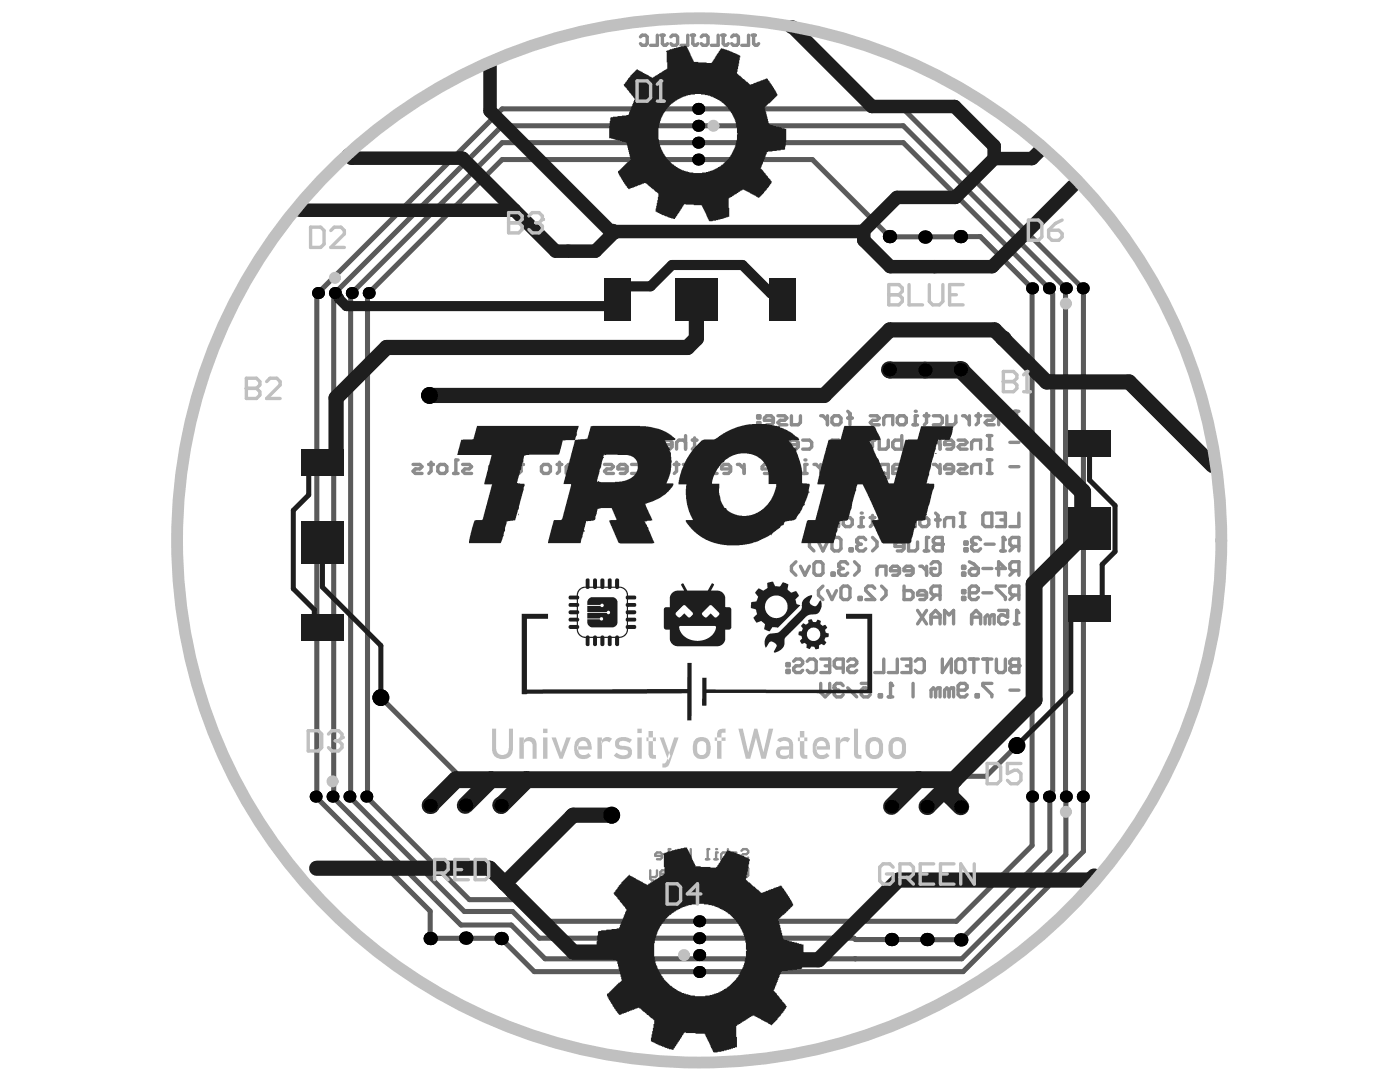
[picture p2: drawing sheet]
<svg xmlns="http://www.w3.org/2000/svg" width="279mm" height="216mm" viewBox="0 0 279 216" stroke-linecap="round" stroke-linejoin="round" font-family="sans-serif">
<g fill="none" stroke="#8c8c8c" stroke-width=".67">
<path d="M182.2 84.8h.9M183.1 83h-.4v1.8M184.5 83h.9M184.9 82.5v1.8l-.4 .5M186.3 83h1.3l.5 .4v.9l-.5 .5h-1.3M189 83v1.8h1.3l.5-.5v-1.3M192.1 83h.5l.9 .9M193.5 83v1.8M194.8 83h.9M195.3 82.5v1.8l-.5 .5M196.6 83h1.3l.5 .4-.5 .5h-.9l-.4 .4 .4 .5h1.4M199.3 84.8v-1.4l.4-.4h1.4v1.8"/>
<path d="M202.4 82.1h.9M202.4 84.8h.9M202.9 82.1v2.7"/>
</g>
<circle cx="182.7" cy="82.1" r=".34" fill="#8c8c8c"/>
<g fill="none" stroke="#8c8c8c" stroke-width=".67">
<path d="M145.8 89.6h.9M146.7 87.8h-.4v1.8M150.3 87.8h1.4l.4 .5-.4 .4h-.9l-.5 .5 .5 .4h1.3M151.2 84.3h.5v.5h-.5zM151.2 83h.5v.4h-.5zM153.5 89.6h.8M154.3 83.9h-1.7v-.5l.4-.4h.9l.4 .4v.9l-.4 .5h-.9M154.3 86.9h-.4v2.7M155.2 83h1.4l.4 .4-.4 .5h-.9l-.5 .4 .5 .5h1.3M155.7 89.6h.9M156.6 86.9h-.5v2.7M157.9 83v1.8h1.4l.4-.5v-1.3"/>
<path d="M159.3 88.7h-1.8v-.4l.4-.5h.9l.5 .5v.9l-.5 .4h-.9M160.2 87.8h1.3l.5 .5v.9l-.5 .4h-1.3M163.8 83h.4l.9 .9M165.1 83v1.8M165.6 89.6v-1.3l.4-.5h1.4v1.8M166.5 83h.9l.4 .4v.9l-.4 .5h-.9l-.5-.5v-.9zM168.3 88.3l.4-.5h.9l.5 .5v.9l-.5 .4h-.9l-.4-.4zM169.2 82.1l.4 .4v2.3M169.2 83.4h.9M171.4 87.8h.9M171.9 87.4v1.8l-.5 .4M173.7 83h1.3l.5 .4-.5 .5h-.9l-.4 .4 .4 .5h1.4"/>
<path d="M173.7 87.8h.9M174.1 87.4v1.8l-.4 .4M175.5 87.8v1.8h1.3l.5-.4v-1.4M176.4 84.8v-1.4l.4-.4h1.4v1.8M179.5 83h.9l.5 .4v.9l-.5 .5h-.9l-.4-.5v-.9zM180 86.9v2.7h-1.4l-.4-.4v-.9l.4-.5h1.4M184 87.8h.9M184.5 87.4v1.8l-.5 .4M186.3 87.8h.4l.9 .9M187.6 87.8v1.8M190.3 88.7h-1.8v-.4l.5-.5h.9l.4 .5v.9l-.4 .4h-.9M191.2 87.8h1.4l.4 .5-.4 .4h-.9l-.5 .5 .5 .4h1.3"/>
<path d="M193.9 89.6v-1.3l.5-.5h1.3v1.8M197 86.9h.9M197 89.6h.9M197.5 86.9v2.7M201.5 88.3h1.8"/>
</g>
<circle cx="146.3" cy="86.9" r=".34" fill="#8c8c8c"/>
<g fill="none" stroke="#8c8c8c" stroke-width=".67">
<path d="M117 87.8h1.4l.4 .5-.4 .4h-.9l-.5 .5 .5 .4h1.3M120.2 87.8h.9M120.6 87.4v1.8l-.4 .4M122 88.3l.4-.5h.9l.5 .5v.9l-.5 .4h-.9l-.4-.4zM125.1 89.6h.9M126 86.9h-.4v2.7M126.9 87.8h1.4l.4 .5-.4 .4h-.9l-.5 .5 .5 .4h1.3M134.1 88.7h-1.8v-.4l.5-.5h.9l.4 .5v.9l-.4 .4h-.9M136.8 88.3l-.4-.5h-.9l-.5 .5v1.3M136.8 86.9v2.7M138.2 87.8h.9M138.6 87.4v1.8l-.4 .4"/>
<path d="M142.7 89.6v-1.3l.4-.5h1.4v1.8M160.2 94.5h.9M161.1 92.7h-.5v1.8M162.4 92.7h.5l.9 .9M163.8 92.7v1.8M166.5 94.5h-1.4l-.4-.5v-.9l.4-.4h1.4v2.7M167.8 92.7h.9l.5 .4v.9l-.5 .5h-.9l-.4-.5v-.9zM170.5 92.7h.5l.9 .9M171.9 92.7v1.8M174.6 94.5h-1.4l-.4-.5v-.9l.4-.4h1.4v2.7M177.3 94.5h-1.4l-.4-.5v-.9l.4-.4h1.4v2.7M179.5 92.7h-.9l-.4 .4v1.4h1.3l.5-.5-.5-.4h-1.3"/>
<path d="M184 92.7h.9M184.5 92.2v1.8l-.5 .5M186.3 92.7h.4l.9 .9M187.6 92.7v1.8M190.3 93.6h-1.8v-.5l.5-.4h.9l.4 .4v.9l-.4 .5h-.9M191.2 92.7h1.4l.4 .4-.4 .5h-.9l-.5 .4 .5 .5h1.3M193.9 94.5v-1.4l.5-.4h1.3v1.8M197 91.8h.9M197 94.5h.9M197.5 91.8v2.7M201.5 93.1h1.8"/>
</g>
<circle cx="160.6" cy="91.8" r=".34" fill="#8c8c8c"/>
<path d="M139.5 94.5h.9M140.4 92.7h-.4v1.8M141.3 92.7h1.4l.4 .4-.4 .5h-.9l-.5 .4 .5 .5h1.3M145.8 93.6h-1.8v-.5l.5-.4h.9l.4 .4v.9l-.4 .5h-.9M147.2 92.7h.4l.9 .9M148.5 92.7v1.8M153.9 93.6h-1.8v-.5l.5-.4h.9l.4 .4v.9l-.4 .5h-.9M155.2 92.7h.9M155.7 92.2v1.8l-.5 .5M158.4 92.7h-.9l-.5 .4v1.4h1.4l.4-.5-.4-.4h-1.4" fill="none" stroke="#8c8c8c" stroke-width=".67"/>
<circle cx="140" cy="91.8" r=".34" fill="#8c8c8c"/>
<path d="M116.1 94.5h.9M117 92.7h-.4v1.8M120.6 92.7h1.4l.4 .4-.4 .5h-.9l-.5 .4 .5 .5h1.3M125.1 93.6h-1.8v-.5l.5-.4h.9l.4 .4v.9l-.4 .5h-.9M126 92.7h1.4l.4 .4v.9l-.4 .5h-1.4M128.7 94.5v-1.4l.5-.4h1.3v1.8M132.8 92.7h-.9l-.5 .4v1.4h1.4l.4-.5-.4-.4h-1.4M134.6 92.7h.9M135 92.2v1.8l-.4 .5M136.4 92.7h1.3l.5 .4-.5 .5h-.9l-.4 .4 .4 .5h1.4" fill="none" stroke="#8c8c8c" stroke-width=".67"/>
<circle cx="116.6" cy="91.8" r=".34" fill="#8c8c8c"/>
<g fill="none" stroke="#8c8c8c" stroke-width=".67">
<path d="M82.4 92.7h1.4l.4 .4-.4 .5h-.9l-.5 .4 .5 .5h1.3M85.6 92.7h.9M86 92.2v1.8l-.4 .5M87.8 92.7h.9l.5 .4v.9l-.5 .5h-.9l-.4-.5v-.9zM90.5 94.5h.9M91.4 91.8h-.4v2.7M92.3 92.7h1.4l.4 .4-.4 .5h-.9l-.5 .4 .5 .5h1.3M99.5 93.6h-1.8v-.5l.5-.4h.9l.4 .4v.9l-.4 .5h-.9M102.2 93.1l-.4-.4h-.9l-.5 .4v1.4M102.2 91.8v2.7M103.6 92.7h.9M104 92.2v1.8l-.4 .5"/>
<path d="M108.5 92.7h.9l.5 .4v.9l-.5 .5h-.9l-.4-.5v-.9zM111.2 92.7h.9M111.6 92.2v1.8l-.4 .5M113 94.5v-1.4l.4-.4h1.4v1.8M171.4 105.1h.9M172.3 103.3h-.4v1.8M173.7 103.3h.9M174.1 102.8v1.8l-.4 .5M176.8 103.3h-.9l-.4 .4v1.4h1.3l.5-.5-.5-.4h-1.3M179.1 103.7l.4-.4h.5v1.8M179.1 103.7v1.4M179.1 103.7l-.5-.4-.4 .4v1.4"/>
<path d="M181.3 103.3h.5l.9 .9M182.7 103.3v1.8M183.6 103.7l.4-.4h.9l.5 .4v.9l-.5 .5h-.9l-.4-.5zM186.7 103.7h.9M186.7 102.4l.5 .4v2.3M188.5 105.1v-1.4l.5-.4h1.3v1.8M191.7 105.1h.9M191.7 102.4h.9M192.1 102.4v2.7M196.6 102.4h1.3v2.7h-1.3l-.4-.5v-1.8zM198.8 102.4h1.8v2.7h-1.8M199.7 103.7h.9"/>
<path d="M203.3 102.4v2.7h-1.8"/>
</g>
<circle cx="171.9" cy="102.4" r=".34" fill="#8c8c8c"/>
<path d="M164.2 104.6h.5v.5h-.5zM164.2 103.3h.5v.4h-.5zM165.6 105.1v-1.4l.4-.4h1.4v1.8M168.7 103.3h.9l.5 .4v.9l-.5 .5h-.9l-.4-.5v-.9zM199.7 109.9h.9M200.2 107.2v2.7M202.4 109l-.9 .9M203.3 109h-1.3l-.5-.4v-.9l.5-.5h1.3v2.7" fill="none" stroke="#8c8c8c" stroke-width=".67"/>
<circle cx="200.2" cy="107.2" r=".34" fill="#8c8c8c"/>
<path d="M195.7 107.7l-.4-.5h-.9l-.5 .5v.4M196.6 108.6h1.8M200.2 107.2l.4 .5" fill="none" stroke="#8c8c8c" stroke-width=".67"/>
<circle cx="193.9" cy="108.1" r=".34" fill="#8c8c8c"/>
<path d="M188.1 107.2v2.7h-1.4l-.4-.4v-.5l.4-.4h1.4M192.6 108.1h.4v.5h-.4zM192.6 109.5h.4v.4h-.4zM193.9 108.1l.5 .5M194.4 108.6h.4M194.4 108.6l-.5 .4v.5l.5 .4h.9l.4-.4" fill="none" stroke="#8c8c8c" stroke-width=".67"/>
<circle cx="188.1" cy="108.6" r=".34" fill="#8c8c8c"/>
<path d="M172.8 107.7l-.5-.5h-.9l-.4 .5v.4M174.1 107.2l.9 .9v.9l-.9 .9M180.4 109h-1.8v-.4l.5-.5h.9l.4 .5v.9l-.4 .4h-.9M181.3 108.1v1.8h1.4l.4-.4v-1.4M184.5 109.9h.9M185.4 107.2h-.5v2.7M188.1 107.2h-1.4l-.4 .5v.4l.4 .5h1.4" fill="none" stroke="#8c8c8c" stroke-width=".67"/>
<circle cx="171" cy="108.1" r=".34" fill="#8c8c8c"/>
<g fill="none" stroke="#8c8c8c" stroke-width=".67">
<path d="M162.4 107.2l-.9 .9v.9l.9 .9M163.3 108.1l.9 1.8 .9-1.8M166 107.7l.5-.5h.9l.4 .5v1.8l-.4 .4h-.9l-.5-.4zM169.2 112.5l-.5-.4h-.9l-.4 .4v.5M169.6 109.5h.5v.4h-.5zM170.5 112.1l.9 .9v.9l-.9 .9M171 108.1l.4 .5M171.4 108.6h.5M171.4 108.6l-.4 .4v.5l.4 .4h.9l.5-.4M175 114.8v-1.4l.5-.4h1.3v1.8M179.5 113.9h-1.8v-.5l.5-.4h.9l.4 .4v.9l-.4 .5h-.9M182.2 113.9h-1.8v-.5l.5-.4h.9l.4 .4v.9l-.4 .5h-.9"/>
<path d="M183.6 113h.4l.9 .9M184.9 113v1.8M185.8 112.5l.5-.4h.9l.4 .4v1.8l-.4 .5h-.9l-.5-.5v-.9h.9M192.1 113h.5v.4h-.5zM192.1 114.3h.5v.5h-.5zM193.5 113.9l.4-.5h1.4v.9l-.5 .5h-.9l-.4-.5zM193.5 112.1l.9 .4 .9 .9M196.2 113.4h1.7M198.8 113.4h1.8l-1.3-1.3v2.7M202.4 113.9l-.9 .9M203.3 113.9h-1.3l-.5-.5v-.9l.5-.4h1.3v2.7"/>
</g>
<circle cx="167.4" cy="113" r=".34" fill="#8c8c8c"/>
<g fill="none" stroke="#8c8c8c" stroke-width=".67">
<path d="M158.8 112.1l-.9 .9v.9l.9 .9M159.7 113l.9 1.8 .9-1.8M162.4 112.5l.5-.4h.9l.4 .4v1.8l-.4 .5h-.9l-.5-.5zM164.2 116.9l-.9 .9v.9l.9 .9M165.1 117.8l.9 1.8 .9-1.8M166 114.3h.5v.5h-.5zM167.4 113l.4 .4M167.8 113.4h.5M167.8 113.4l-.4 .5v.4l.4 .5h.9l.5-.5M167.8 117.4l.5-.5h.9l.4 .5v1.8l-.4 .4h-.9l-.5-.4zM171.4 119.2h.5v.4h-.5zM174.6 117.4l-.5-.5h-.9l-.4 .5v.4l1.8 1.8h-1.8"/>
<path d="M175.9 116.9l.9 .9v.9l-.9 .9M180.4 116.9v2.7h1.4l.4-.4v-.9l-.4-.5h-1.4M184.9 118.7h-1.8v-.4l.5-.5h.9l.4 .5v.9l-.4 .4h-.9M186.7 118.7l-.9 .9M187.6 118.7h-1.3l-.5-.4v-.9l.5-.5h1.3v2.7M192.1 117.8h.5v.5h-.5zM192.1 119.2h.5v.4h-.5zM193.5 118.3h1.3l.5-.5v-.4l-.5-.5h-.9l-.4 .5v1.8l.4 .4h.9l.5-.4M196.2 118.3h1.7M200.6 116.9h-1.8v.5l1.8 1.8v.4M202.4 118.7l-.9 .9M203.3 118.7h-1.3l-.5-.4v-.9l.5-.5h1.3v2.7"/>
<path d="M202.4 124.5h.9M202.9 121.8v2.7"/>
</g>
<circle cx="202.9" cy="121.8" r=".34" fill="#8c8c8c"/>
<g fill="none" stroke="#8c8c8c" stroke-width=".67">
<path d="M183.1 121.8l1.8 2.7M184.9 121.8l-1.8 2.7M185.8 123.1h1.8M185.8 124.5v-1.8l.9-.9 .9 .9v1.8M188.5 124.5v-2.7l.9 .9 .9-.9v2.7M193.9 124.5v-1.8l.9-.9 .9 .9v1.8M193.9 123.1h1.8M197.5 123.1l.4-.4h.5v1.8M197.5 123.1v1.4M197.5 123.1l-.5-.4-.4 .4v1.4M199.3 121.8h1.8v1.3l-.9-.4h-.5l-.4 .4v.9l.4 .5h.9l.5-.5M202.9 121.8l.4 .4"/>
<path d="M203.3 131.5v2.7h-1.3l-.5-.4v-.5l.5-.4h1.3"/>
</g>
<circle cx="203.3" cy="132.9" r=".34" fill="#8c8c8c"/>
<g fill="none" stroke="#8c8c8c" stroke-width=".67">
<path d="M157 132.4h.5v.5h-.5zM157 133.8h.5v.4h-.5zM158.4 132l.4-.5h.9l.5 .5v.4l-.5 .5h-.9l-.4 .4v.5l.4 .4h.9l.5-.4M161.1 132l.4-.5h.9l.5 .5v1.8l-.5 .4h-.9l-.4-.4M163.8 131.5h1.8v2.7h-1.8M164.7 132.9h.9M168.3 133.3h-1.4l-.4-.4v-.9l.4-.5h1.4v2.7M169.2 132l.4-.5h.9l.5 .5v.4l-.5 .5h-.9l-.4 .4v.5l.4 .4h.9l.5-.4M176.4 131.5v2.7h-1.8M177.3 139.1h.9M177.7 136.4v2.7M179.1 131.5v2.7h-1.8"/>
<path d="M180 131.5h1.8v2.7h-1.8M180.9 132.9h.9M182.2 136.4v2.7M182.7 132l.4-.5h.9l.5 .5v1.8l-.5 .4h-.9l-.4-.4M186.7 137.7l.5-.4h.4v1.8M186.7 137.7v1.4M186.7 137.7l-.4-.4-.5 .4v1.4M188.1 131.5v2.7l1.8-2.7v2.7M189.4 137.7l.5-.4h.4v1.8M189.4 137.7v1.4M189.4 137.7l-.4-.4-.5 .4v1.4M190.8 132l.4-.5h.9l.5 .5v1.8l-.5 .4h-.9l-.4-.4z"/>
<path d="M191.2 137.7h1.4l.4-.4v-.5l-.4-.4h-.9l-.5 .4v1.8l.5 .5h.9l.4-.5M193.5 131.5h1.8M194.4 131.5v2.7M194.8 138.6h.5v.5h-.5zM196.2 131.5h1.7M197 131.5v2.7M197.9 136.4h-1.7v.4l1.7 1.8v.5M198.8 131.5v2.3l.5 .4h.9l.4-.4v-2.3M201.5 137.7h1.8M203.3 131.5h-1.3l-.5 .5v.4l.5 .5h1.3"/>
</g>
<circle cx="177.7" cy="136.4" r=".34" fill="#8c8c8c"/>
<path d="M168.3 136.8l-.5-.4h-.9l-.4 .4v.5M169.2 137.3l1.8 1.8M171.9 136.4h1.8v1.3l-.9-.4h-.5l-.4 .4v.9l.4 .5h.9l.5-.5M175.5 138.6h.4v.5h-.4zM177.7 136.4l.5 .4" fill="none" stroke="#8c8c8c" stroke-width=".67"/>
<circle cx="166.5" cy="137.3" r=".34" fill="#8c8c8c"/>
<path d="M163.8 136.4v1.8l.9 .9 .9-.9v-1.8M166.5 137.3l.4 .4M166.9 137.7h.5M166.9 137.7l-.4 .5v.4l.4 .5h.9l.5-.5" fill="none" stroke="#8c8c8c" stroke-width=".67"/>
<path d="M142.6 171.5h.7M143.3 170.1h-.4v1.4M145.3 170.4l-.4-.3h-.6l-.4 .3v1.1M145.3 169.4v2.1M147 170.1h-.7l-.4 .3v1.1h1.1l.3-.4-.3-.3h-1.1M148 169.8l.3-.4h.7l.3 .4v.3l-.3 .3h-.7l-.3 .4v.3l.3 .4h.7l.3-.4" fill="none" stroke="#8c8c8c" stroke-width=".47"/>
<circle cx="142.9" cy="169.4" r=".24" fill="#8c8c8c"/>
<g fill="none" stroke="#8c8c8c" stroke-width=".47">
<path d="M132.1 170.8h-1.3v-.4l.3-.3h.7l.3 .3v.7l-.3 .4h-.7M133.1 171.5h.7M133.8 169.4h-.3v2.1M135.2 173v2h-1.1l-.3-.3v-.4l.3-.3h1.1M135.5 170.1h-.7l-.3 .3v1.1h1l.3-.4-.3-.3h-1M136.5 169.4l1.4 1.4M137.5 170.4l-1 1.1M137.9 169.4v2.1M137.9 175v-1l.3-.3h1v1.3M139.9 174l.3-.3h.7l.3 .3v.7l-.3 .3h-.7l-.3-.3zM140.9 171.5h.7M141.6 169.4h-.4v2.1"/>
<path d="M141.9 173.7h1l.4 .3-.4 .3h-.7l-.3 .4 .3 .3h1.1M144.3 173.7h.3l.7 .6M145.3 173.7v1.3M147 173.7h-.7l-.4 .3v1h1.1l.3-.3-.3-.4h-1.1M148 173.3l.3-.3h.7l.3 .3v1.4l-.3 .3h-.7l-.3-.3"/>
</g>
<circle cx="135.2" cy="174" r=".24" fill="#8c8c8c"/>
<g fill="none" stroke="#8c8c8c" stroke-width=".47">
<path d="M127.1 178.6h-1.4v-.4l.4-.3h.6l.4 .3v.7l-.4 .3h-.6M128.4 178.2l.4-.3h.3v1.3M128.4 178.2v1M128.4 178.2l-.3-.3-.4 .3v1M129.8 178.2l.3-.3h.7l.3 .3v.7l-.3 .3h-.7l-.3-.3zM129.8 173.7v1.7l.3 .3h.3M131.1 173.7v1l-.3 .3h-1M132.1 177.9h.4l.6 .7M132.8 173.7h-.7l-.3 .3v1h1l.3-.3-.3-.4h-1M133.1 177.9v1.3M135.2 173h-1.1l-.3 .3v.4l.3 .3h1.1M135.2 178.6h-1.4v-.4l.3-.3h.7l.4 .3v.7l-.4 .3h-.7"/>
<path d="M135.8 177.2h.7M136.2 177.2v1.7l.3 .3h.3l.4-.3M139.9 179.2v-1l.3-.3h1v1.3M142.2 177.9h.7l.4 .3v.7l-.4 .3h-.7l-.3-.3v-.7zM143.9 177.9v1.7l.4 .3h.3M145.3 177.9v1l-.4 .3h-1M147.3 178.6h-1.4v-.4l.4-.3h.7l.3 .3v.7l-.3 .3h-.7M148 177.2l1.3 1.4M149 178.2l-1 1M149.3 177.2v2"/>
</g>
<g fill="none" stroke="#8c8c8c" stroke-width=".67">
<path d="M127.8 7.4l.4-.4h.6l.4 .4v1.3l-.4 .3h-.6l-.4-.3M131.2 7v2h-1.4M131.9 7h.6M132.2 7v1.7l.3 .3h.4l.3-.3M133.9 7.4l.3-.4h.7l.3 .4v1.3l-.3 .3h-.7l-.3-.3M137.3 7v2h-1.4M137.9 7h.7M138.3 7v1.7l.3 .3h.3l.4-.3M139.9 7.4l.4-.4h.7l.3 .4v1.3l-.3 .3h-.7l-.4-.3M143.3 7v2h-1.3M144 7h.7M144.3 7v1.7l.4 .3h.3l.3-.3"/>
<path d="M146 7.4l.4-.4h.6l.4 .4v1.3l-.4 .3h-.6l-.4-.3M149.4 7v2h-1.4M150.1 7h.6M150.4 7v1.7l.3 .3h.4l.3-.3"/>
</g>
<path d="M139.3 28.5h41l29 29v.4l.8 .7v99.2l-.8 .8v.4M139.3 25.1h41l32.4 32.4v113M139.3 21.7h41l35.8 35.8M195.7 47.2l10.3 10.3v111.2M216.2 57.4v112.5M76 139.2l15.7 15.7h105.1l6.1-6.1M66.4 159l25.6 25.6h10l6.8 6.7h61.8M69.7 159l23 22.9h9.6l5.3 5.3h31.9M73.1 159l20.6 20.5h9.1l4.3 4.3h32.4M209.5 159v10.8M92.9 187.2l7.1 .1M106.6 193.9h85.6" fill="none" stroke="#5a5a5a" stroke-width="1"/>
<circle cx="177.5" cy="47.2" r=".51" fill="#5a5a5a"/>
<path d="M139.3 31.8h22.8l15.5 15.5M191.7 47.2h4M63 159l22.9 22.8v5.5M206 168.7l-15.1 15.1h-51.4M209.5 169.8l-17.8 17.7M212.7 170.5l-20.8 20.8M216.2 169.9l-24 24M85.9 187.2h7M139.5 187.2h30.9" fill="none" stroke="#5a5a5a" stroke-width="1"/>
<circle cx="63" cy="159" r=".51" fill="#5a5a5a"/>
<path d="M170.4 187.2l.3 .3h7.2" fill="none" stroke="#5a5a5a" stroke-width="1"/>
<circle cx="170.6" cy="191.3" r=".51" fill="#5a5a5a"/>
<path d="M139.3 31.8h-39.1l-26.9 26.9v100l-.2 .3M139.3 28.5h-39.1l-30.2 30.2v100l-.3 .3M139.3 25.1h-39.1l-33.6 33.6v100l-.2 .3M139.3 21.7h-39.1l-37 37v100l-.2 .3M191.7 47.2l-14.1 .1M85.9 187.2v.1M92.9 187.2h.1M100 187.3l6.6 6.6M170.6 191.3h21.3M177.9 187.5h13.8M185 187.5h.1" fill="none" stroke="#5a5a5a" stroke-width="1"/>
<g fill="#000">
<circle cx="139.3" cy="28.5" r="1.19"/>
<circle cx="139.3" cy="25.1" r="1.19"/>
<circle cx="139.3" cy="21.7" r="1.19"/>
<circle cx="139.3" cy="31.8" r="1.19"/>
<circle cx="63.5" cy="58.5" r="1.19"/>
<circle cx="66.8" cy="58.5" r="1.19"/>
<circle cx="70.2" cy="58.5" r="1.19"/>
<circle cx="73.6" cy="58.5" r="1.19"/>
<circle cx="177.5" cy="47.2" r="1.33"/>
<circle cx="184.6" cy="47.3" r="1.33"/>
<circle cx="191.7" cy="47.2" r="1.33"/>
<circle cx="206" cy="57.5" r="1.19"/>
<circle cx="209.3" cy="57.5" r="1.19"/>
<circle cx="212.7" cy="57.5" r="1.19"/>
<circle cx="216.1" cy="57.5" r="1.19"/>
<circle cx="85.7" cy="78.9" r="1.69"/>
<circle cx="177.5" cy="73.8" r="1.33"/>
<circle cx="184.6" cy="73.8" r="1.33"/>
<circle cx="191.7" cy="73.8" r="1.33"/>
<circle cx="76" cy="139.2" r="1.69"/>
<circle cx="63" cy="159" r="1.19"/>
<circle cx="66.4" cy="159" r="1.19"/>
<circle cx="69.7" cy="159" r="1.19"/>
<circle cx="73.1" cy="159" r="1.19"/>
<circle cx="202.9" cy="148.8" r="1.69"/>
<circle cx="206" cy="159" r="1.19"/>
<circle cx="209.3" cy="159" r="1.19"/>
<circle cx="212.7" cy="159" r="1.19"/>
<circle cx="216.1" cy="159" r="1.19"/>
<circle cx="85.9" cy="160.7" r="1.33"/>
<circle cx="92.9" cy="160.6" r="1.33"/>
<circle cx="100" cy="160.7" r="1.33"/>
<circle cx="122.1" cy="162.7" r="1.69"/>
<circle cx="177.9" cy="160.9" r="1.33"/>
<circle cx="185" cy="160.9" r="1.33"/>
<circle cx="191.7" cy="161" r="1.33"/>
<circle cx="85.9" cy="187.3" r="1.33"/>
<circle cx="92.9" cy="187.2" r="1.33"/>
<circle cx="100" cy="187.3" r="1.33"/>
<circle cx="139.5" cy="193.9" r="1.19"/>
<circle cx="139.5" cy="190.6" r="1.19"/>
<circle cx="139.5" cy="187.2" r="1.19"/>
<circle cx="139.5" cy="183.8" r="1.19"/>
<circle cx="177.9" cy="187.5" r="1.33"/>
<circle cx="185" cy="187.5" r="1.33"/>
<circle cx="191.7" cy="187.5" r="1.33"/>
</g>
<g fill="#1e1e1e">
<path d="M140.2 135.2l.8 .1v2.3h32.1v-14.1h-4.2l-.1-1h5.3l-.1 15.8h-33v2.5h-.8z"/>
<path d="M104.1 122.5h5.3l-.1 1h-4.1v14.1l31.9-.1 .1-5.2h.8v11.4h-.8l-.1-5.4-33 .2z"/>
<path d="M176.5 94h.1l-.1 .3z"/>
<path d="M186.6 90.5l.3-.1v.1z"/>
<path d="M103.4 102.5h.2v.3z"/>
<path d="M165.4 87.8l2.4-.1 .7-2.7h6l.3 .4 1 2.3-.4 .1h-1.4l-.4 .2v.2l.5 .8 .9 2.4 .4 .4 .7 1.9 .4 .7v.3l.4 .4 .5 1.4h1l2.3-8.7 2.5-.2 .7-2.6h6.3l-.2 1.7-.5 1.1h-2.3l-.1 .5-.3 .6v.7l-.8 2.3-.3 1.5-.3 .9v.5l-.2 .3-.3 1.2v.2l1.5 .1v.6l-.3 .8-.5 2.4-.4 .7-.3 1.3 .1 .3a.74 .74 0 0 0-.3 .9l-.2 .2-1.6 .2-.2 .9a.36 .36 0 0 1-.2 .6l-.6 2.1a.69 .69 0 0 1-.3 .8h-5.4l-.2-.1-2-4.1v-.4h1.3v-.3l-3.1-6.9h-1.1v.2l-1.8 6.7-.3 .4-1.2 .1-.3 .2v.3l-.2 .3-.2 1.1-.3 .5v.5l-.5 1.5h-6.3l1-4.4 .3-.2h1.4l.1-.2 1.6-6.1 .2-.9h-1.4l-.1-.1z"/>
<path d="M117.6 119.4l.4-.2h4.4l.7 .4 .1 .4v4.4l-.4 .6-.4 .2h-4.4l-.6-.4-.2-.5v-.7h2.5l.4 .2 .3-.2v-.3l-.2-.1h-.3l-.2 .2h-2.5v-1.1h3.8l.3 .2 .5-.1v-.3l-.3-.2h-.3l-.1 .2h-3.9v-1.2h2.6l.3 .3 .4-.3-.1-.3-.2-.2h-.2l-.2 .3h-2.6v-.7z"/>
<path d="M153.2 126.7l.5-.3 1.6-.2 .3-.2 4.2-4.2 .2-.5 .1-1.3 .8-.8 .8-.4h.4l-.5 1.5 .3 .4 .6 .3 .5-.2 .5-.8 .2-.2 .1 .1 .2 1.2-.5 1.1-.6 .3-1.3 .1-.7 .4-4.1 4.1-.2 .5-.2 1.4-.8 .9-.8 .3h-.3l.5-1.4-.2-.4-.8-.4-.4 .1-.7 1.1h-.1l-.2-1.3 .3-.7z"/>
<path d="M125.8 15.1l1.3-1.3 3.1 1.8 2.2-1.5a1.01 1.01 0 0 0 .8-1.3l-.3-2.7 .6-.1 .2-.2 .8-.1v-.1l2-.3v-.1h.5l1.5 3.2 3.5 .2 .2-.5 .2-.1v-.2l.3-.1 .1-.5 .2-.1v-.2l.2-.1v-.2l.2-.1v-.2l.3-.2v-.2l.2-.1v-.2l2.1 .7 1.2 .6a.55 .55 0 0 1 .5 .6h-.1v.5h-.1l-.3 2.2a.37 .37 0 0 0-.1 .4 .37 .37 0 0 0 .3 .3l.9 .9h.2l.5 .5h.2l.4 .6 .7-.1 .8-.5 2.1-.6 .1 .3 .3 .2v.2l.2 .1v.3l.2 .1v.2l.3 .1v.2l.2 .1 .5 1.1a.37 .37 0 0 1 .2 .5 .37 .37 0 0 1-.4 .2l-1.2 1.3h-.2l-.8 .8 .3 1.4h.1v.5h.2v.4h.1v.5h.1a.44 .44 0 0 0 .3 .6v.1h.4l.4 .3 2.4 .5v2.7h-.1l-.1 1.4-3.7 .5-.5 1.8-.7 1.3v.3l.6 .4v.2l.4 .3v.3l.5 .3v.2l.7 .8-.1 .4-.4 .5v.2l-.5 .3v.3l-.5 .4v.2l-1 1-3-1.6-.8 .2-.7 .6-1.1 .6a1.2 1.2 0 0 0-.5 1.4l.1 2.6-.6 .1-.7 .3h-.4v.1h-.5l-.4 .2h-.7v.1h-.6l-1.6-3.2-3.2-.1v-.1l-.4 .2-.4 .8-.2 .1v.2l-.2 .2v.2l-.7 .7-.2 .6h-.3v-.1l-1.1-.2-.2-.3h-.4l-.2-.2h-.3l-1.4-.6 .6-3.7-.3-.3h-.3l-.4-.6h-.2l-.5-.5h-.2l-.4-.6-.6-.1-.5 .4-1.2 .3-.3 .2-.6 .1-.2 .2h-.3l-.3-.3v-.2l-.5-.6v-.2l-.3-.1-.1-.4-.2-.1-.1-.5-.2-.1-.4-.7v-.4h.3l1.7-1.9h.3l.3-.3-.7-2.9h-.1v-.4l-.2-.2h-.5l-.3-.3-2.5-.5v-2.4h.1v-1h.1l.1-.8 3.5-.5 1.1-2.8a.43 .43 0 0 0-.1-.7l-2-2.4 .4-.3v-.3l.3-.2 .2-.5 .5-.4zM133.8 20.9l-.5 .5v.2l-.5 .4-.2 .5-.2 .1-.4 .9-.4 1.4h-.1v.6h-.1v2.3h.1l.1 1.1h.1v.3l.3 .3v.3l.4 .9 .2 .1 .5 .9 1.1 1.1h.2l.2 .3 .6 .2 .1 .2 .8 .5 .7 .1v.1h.5l.3 .2h.8v.1h1.7v-.1l1.2-.1 .4-.2 .6-.1 .9-.5 .1-.2 .5-.1 .2-.3h.2l1.6-1.7v-.2l.2-.1 .6-1.3 .3-1.1h.1v-.6h.1v-1.1h.1l-.1-1.4h-.1v-.6h-.1l-.3-1.1-.5-1.1-.2-.1v-.2l-.6-.6v-.2l-1.8-1.5-1.3-.7h-.3l-.2-.2-1.8-.2v-.1l-2.1 .1v.1h-.5l-.7 .3h-.3l-1.1 .6-.2 .2h-.2l-.1 .2h-.2l-.2 .3z"/>
<path d="M124 176.1l1.7-1.6 .1 .3 1 .4 .1 .2 1.3 .6 .2 .2h.2v.1l.7 .3 .5-.5 .5-.1 .1-.3h.3l.1-.3 .5-.1 .2-.2h.2l.1-.3 .6-.1v-.2a.66 .66 0 0 0 .2-.9v-.6h-.1v-2.5h-.1v-.2l.6-.1 .3-.3h.5v-.1l1.4-.3v-.1h.6v-.1l1.3-.2v.3h.2l.3 1h.2v.3l.2 .2v.4h.2v.3l.2 .2 .4 1.1 4.1 .2 .3-.2v-.3l.3-.1v-.3l.2-.1 .1-.5 .3-.2v-.2l.3-.1v-.3l.2-.1v-.3l.3-.1v-.3l.4-.4v.2h.5v.1h.4v.1l.7 .2 .3 .2h.4v.1l.5 .2v.1h.4v.1h.2v.2h.3v.1l.6 .2-.6 3.7a.37 .37 0 0 0-.1 .3 .37 .37 0 0 0 .2 .3l1.2 1.2h.2l.6 .6h.2l.5 .6 .8-.1 .3-.2 .6-.2v-.1l.8-.1 .2-.3 .8-.1 .3-.3h.4l.1 .4 .4 .3v.2l.2 .2v.2l.3 .1v.3l.3 .1v.3l.2 .1 .1 .5 .3 .2 .3 .6a.37 .37 0 0 1 .1 .4 .37 .37 0 0 1-.3 .3l-1.5 1.6h-.3l-.9 .9v.3h.1v.5h.2v.4h.1v.5h.1v.5h.2v.5h.1v.6h.1l.1 .7 1.2 .3v.1h.5v.2h.5v.1h.6v.1h.3v.1l.9 .2v3.1h-.1v1h-.1v.6l-.1 .2h-.9v.1h-.9v.1h-1.1v.2h-1v.1h-.3v.4l-.2 .2-.2 .7h-.1l-.1 .7-.3 .3v.4l-.2 .3-.2 .6h-.1v.3l.7 .5v.2l.5 .4v.3l.5 .4v.2l.9 .9-.1 .5-.6 .6v.2l-.5 .4v.3l-.6 .5v.2l-1.2 1.2-.6-.3-.4-.4h-.3v-.1l-.7-.2-.2-.3-1.3-.5v-.1h-.3v.1l-.6 .1-.1 .3h-.2l-.6 .5-.5 .1-.5 .5-.5 .2-.3 .2 .2 4.3-.8 .1v.1h-.4v.2h-.4v.1h-.5v.1l-1 .1v.2h-.8v.1h-.8l-.1-.1-.3-.8-.2-.3v-.3h-.2v-.3h-.1v-.3h-.1v-.2h-.1v-.3h-.2v-.2h-.1v-.3h-.1l-.3-.6h-1.8v-.2h-1.9v-.1h-.3l-.2 .3v.2l-.3 .2-.1 .5-.3 .1v.3l-.2 .1v.2l-.3 .2v.2l-.3 .2v.2l-.2 .1v.3l-.3 .1v.3l-.9-.1v-.2l-.8-.1-.2-.3h-.4l-.3-.2h-.3v-.1l-.8-.3v-.1l-.8-.3v-.8h.1l.2-1.3h.1v-.6h.1v-.8h.2v-.7l-.4-.4h-.3l-.5-.7h-.3l-.5-.6h-.2l-.8-.8-.8 .1-.2 .3-.8 .1-.3 .3h-.4l-.2 .2h-.4v.2h-.4v.1l-.5 .1-.4-.4v-.2l-.4-.3v-.2l-.2-.2v-.2l-.3-.2-.1-.5-.3-.1-.1-.5-.3-.1-.1-.6-.3-.2v-.5h.3l2.1-2.2h.2l.4-.4v-.3h-.1v-.5h-.2v-.5h-.1l-.2-1.5h-.2l-.1-1.1-.3-.2h-.5v-.2h-.4v-.1l-1.5-.3v-.1l-.9-.1v-.1h-.5l.1-4h.1v-.8l.2-.1 4.1-.6 .1-.6 .3-.3v-.3l.2-.3v-.4l.3-.2v-.4h.1l.3-.8a.37 .37 0 0 0 .1-.4 .37 .37 0 0 0-.3-.3v-.2l-.5-.4v-.3l-.5-.3v-.3l-.5-.4v-.2l-.8-.8 .4-.4v-.3l.4-.2v-.3l.3-.1v-.3l.5-.4zM133 183.2l-.3 .2v.3l-.7 .8v.2l-.3 .2-.4 1h-.1l-.3 1.1h-.1l-.1 1.2h-.1v2.7h.1v.8h.1l.1 .9 .3 .3v.3l.3 .3 .1 .5h.1v.3l.5 .5 .3 .6 1.3 1.3h.2l.3 .4h.3l.5 .5h.2v.2h.3v.1h.2l.3 .2 .8 .2v.1h.5v.1h.4v.2h.9v.1h2v-.1l1.5-.2v-.1l1.1-.3v-.1l.5-.1v-.1l.6-.2 .1-.2 .5-.2 .3-.3h.2l1.4-1.5v-.2l.7-.7 .4-1h.1v-.3l.3-.2 .1-.8h.1l.1-1.2h.2v-1.2h.1v-.3h-.1v-1.4h-.2v-.7h-.1v-.5h-.1l-.1-.8-.3-.2-.4-1-.3-.2-.2-.6-.4-.3v-.2l-1.2-1.2h-.2l-.7-.6-1-.4v-.2l-.5-.1v-.1h-.4l-.3-.3-1.1-.1v-.1h-.9v-.2h-1.4v.2h-1.1v.1h-.6v.1l-1.2 .3v.1l-.5 .1v.2h-.2l-.3 .2h-.3l-.5 .5h-.2l-.3 .4h-.3z"/>
<path d="M160.1 124.5l.3-.1 .5 .2 .4-.3v-.6l.6-.2 .4 .6 .5 .1 .4-.6 .4 .2 .2 .1-.1 .6 .4 .4 .6-.2 .4 .5v.1l-.4 .3 .1 .6 .6 .2v.5l-.1 .2-.6 .2-.2 .5 .4 .4-.2 .4-.4 .1-.4-.2-.4 .3-.1 .6-.7 .2-.2-.5-.2-.1h-.4l-.3 .5-.6-.2v-.6l-.4-.4-.6 .2-.3-.7 .4-.4-.1-.2-.1-.3-.5-.2v-.4v-.3l.6-.1 .2-.6-.3-.5zM161 126.6a1.35 1.35 0 0 0 2.7 0 1.35 1.35 0 0 0-2.7 0z"/>
<path d="M138.8 89.1l1.5-1.3 2.4-.2 1.6-1.1 1.6-.8 1.5-.6 2-.4 3.6-.1 2.6 .4 .1 .3 1.1 .4 1.3 .7 .7 .7 .5 .2 .2 .4v.1h-1.4l-.4 .1-.3-.1v.1l1.2 1.6h.4l-.2 .3 .9 2.4 .3 1.2 .1 3 1.4 .1 .1 .1-.2 1.1v.4l.2 .1-.3 .2-.7 2v.3l-.3 .3-.3 .8-.9 1.2-.2 .5-.5 .3-1.7 .3-.2 .2-.1 .4-.4 .1-.5 .7-1.1 .7-.4 .6-.2-.1-2.6 1.4-1.8 .5-1.8 .2-3.6-.1-2.2-.6-2.2-1.2-1.8-1.5-.9-1.3v-.3h1.4l-.8-1.7-.4-1.7-.2-1.6 .1-2.2h-1.6l.3-1.9 .8-2.1 1-1.8zM144.1 92.4l-1 1.2-.6 1.2-.3 1-.1 .7h1.5l-.1 1.9 .3 1.5 .7 1.4 .4 .1 .4 .5 1 .6 .9 .3 .9 .2 1.4-.1 1.7-.6 1.1-.7 1-1 1.1-1.9 .5-1.5v-.6h-1.5l-.1-2.7-.6-1.3-.9-1.1-.6-.4-1.1-.4-1-.2h-1.3l-1 .2-1.3 .5-.7 .5-.4 .5z"/>
<path d="M92 87.8l2.5-.2 .7-2.6h20.3l-.4 1.2 .1 .5-.5 1.1 1.2-.2h1.3l.7-2.6h9.8l1.7 .1 2 .5 1.6 .6 1 .7 .8 .6-.1 .3-2.1 .1 .8 1.4a.4 .4 0 0 1 .2 .6l.3 .4 .2 1.8-.3 2.2-.8 2.2h1.3v.4l-.9 1.2-1.6 1.3-3 1.2 1.4 3.2-1 .1-.2 .2-.3-.1v.1l.4 .7v.2l.3 .2v.5l.4 .7 .8 2h-6.9l-.3-.1-1.8-4.2v-.3h.2l1.3-.1-1-2.3-2.8 .1-.5 2.2-.4 .2-1.4 .1-.3 1.3a.54 .54 0 0 0 0 .7l-.3 .2v.2l-.1 .1-.4 1.9h-6.5l1.1-4.6h1.5l.2-.2 1.6-5.9 .2-1.1h-1.5v-.1l2.2-8.7-2.4 .1-.6 2.5-.3 .3-6.4 .1-.4 .2-.2 .7a.69 .69 0 0 1-.2 .8l-.2 1.2-.2 .2v.5l-.6 2 1.4 .1 .1 .5-.2 .2v.6l-.9 3.1v.6l-.3 .4-.5 1.9-1.7 .3v.4l-.3 .7v.8l-.2 .1-.1 .8-.5 1.4-6.4 .1 .3-2 .8-2.5 .2-.1h1.3l.2-.2 1.8-6.8v-.2h-1.6l1.5-5.8h-6.8zM120.5 90.7l-.1 .3 .1 .4h-.2l-.3 1.8-.3 .4-.1 .9-.5 1.4 .1 .2 .3-.1 .3 .2h2.9l1.7-.2 1.5-.5 1-1 .4-.9v-1.1l-.3-.6-.5-.7-1.2-.4-4.3-.1-.3 .1z"/>
<path d="M151.1 117.6l.4-.2 .9 .4 .8-.5-.1-1 .6-.2h.6l.4 .9h.7h.3l.5-.8 .5 .1 .6 .3-.1 1.1 .6 .5 1-.3 .3 .3 .4 .7-.7 .6v.2l.2 .8 .7 .3-4.5 4.5-1-.2-.6 .9-.5-.1-.6-.4 .2-.9-.7-.7-.9 .4-.3-.3-.4-.8 .7-.6-.2-.9-1-.4v-1.1l1.1-.2 .3-.8-.6-.9zM152.7 121.1a2.27 2.27 0 0 0 4.5 0 2.27 2.27 0 0 0-4.5 0z"/>
<path d="M113.6 118.9l1.5-.1 .1-.6 .4-.6 .6-.5 .7-.1v-1.4l.2-.2h.4l.2 .2v1.5l.7-.1v-1.4l.2-.2h.3l.2 .2 .1 1.5h.6v-1.5l.2-.2h.4l.2 .2 .1 1.5 .6-.1v-1.4l.2-.2h.4l.2 .2v1.4l.6 .1 .1-1.5 .2-.2h.3l.3 .2v1.4l.6 .1 .6 .4 .4 .6 .1 .7h1.4l.3 .3-.1 .4-.1 .1h-1.5v.7h1.5l.2 .2v.4l-.3 .2h-1.4v.7h1.4l.3 .2-.1 .4-.1 .1-1.5 .1 .1 .7h1.4l.2 .2v.3l-.2 .2h-1.4l-.1 .7h1.4l.2 .2v.4l-.2 .2h-1.4l-.1 .7-.4 .6-.5 .4-.7 .1v1.4l-.2 .2h-.4l-.3-.3v-1.3h-.6v1.4l-.3 .2h-.3l-.2-.2v-1.4h-.7v1.3l-.2 .3h-.4l-.2-.2v-1.4h-.7v1.4l-.2 .2h-.3l-.2-.2-.1-1.4h-.6v1.4l-.3 .2h-.4l-.1-.2v-1.4l-.7-.1-.5-.3-.5-.7-.1-.7h-1.3l-.3-.2v-.4l.2-.2h1.4v-.7h-1.4l-.2-.2v-.3l.2-.2 1.4-.1v-.6h-1.3l-.3-.2v-.4l.2-.2h1.4v-.7h-1.4l-.2-.3v-.3l.2-.2h1.4v-.7h-1.4l-.2-.2zM115.6 117.9l-.3 .6v.3l.3 .3v.4l-.3 .1v.7l.3 .3v.3l-.3 .2v.7l.3 .3v.3l-.3 .1v.8l.3 .2v.4l-.3 .1v.7l.3 .3-.3 .8 .6 .9 .8 .4h.2l.3-.3h.3l.2 .3h.6l.4-.3 .3 .1 .1 .2h.7l.3-.3h.3l.2 .3h.7l.3-.3h.3l.2 .3h.6l.3-.3 .8 .3 .5-.2 .5-.5 .3-.6v-.3l-.2-.2v-.4l.2-.2v-.7l-.2-.2v-.3l.2-.2v-.7l-.2-.2v-.4l.2-.2v-.7l-.2-.2v-.4l.2-.2v-.7l-.2-.2v-.3l.2-.3v-.3l-.4-.8-.8-.4h-.3l-.3 .2h-.3l-.2-.2h-.7l-.2 .2h-.4l-.2-.2h-.7l-.2 .2h-.4l-.2-.2h-.7l-.2 .2h-.3l-.2-.2h-.7l-.2 .2-1-.2z"/>
<path d="M134.1 118.3l.7-.4 1.7-.1-.6-1.1 .4-.3 .9 1.4h4l.8-1.4h.2l.3 .3-.6 1.1h1.4l1 .5 .4 .8v2l.9 .1 .4 .3v3.8l-.4 .3-.9 .1v2l-.5 .9-.9 .4h-8.2l-.7-.3-.4-.4-.3-.7v-2h-.9l-.3-.3v-3.8l.3-.3 .9-.1v-1.9zM140.3 122.1l-.2 .5 .6 .6h.4l.7-.8 .9 .8h.4l.5-.6-.1-.3-1.6-1.6-.3 .1zM136.3 120.9l-1.4 1.4-.1 .3 .5 .5 .4 .1 .9-.8 .7 .8h.4l.6-.5-.1-.5-1.5-1.4zM135.5 125l.3 1.2 .8 .9 1.1 .5 1.4 .3 1.3-.2 1.3-.6 .9-.9 .3-.9v-.2l-.2-.2h-7z"/>
</g>
<path d="M139 59.8v7.8l-1.8 1.7h-60" fill="none" stroke="#1e1e1e" stroke-width="3"/>
<path d="M157 58.6h-3.1l-5.7-5.7h-14.1l-4.3 4.2h-5.5v1.2l-2.8 2.8h-52.4" fill="none" stroke="#1e1e1e" stroke-width="2"/>
<path d="M61.6 94.5v4.3l-3.1 3v15.7l4.2 4.2v1.9l1.6 1.6M213.7 123.5v14.5l-10.8 10.8" fill="none" stroke="#1e1e1e" stroke-width="1"/>
<path d="M217.4 105.5l-11 11v23.2l-16.7 16.7M99.9 160.6l.1 .1 5.2-5.1h78.1l-5.4 5.3" fill="none" stroke="#1e1e1e" stroke-width="3.4"/>
<path d="M113.4 50.1h5.4M122.6 46.2h49.6M172.4 46v1.9l5.3 5.3h20.3" fill="none" stroke="#1e1e1e" stroke-width="2.7"/>
<circle cx="122.6" cy="46.3" r="1.35" fill="#1e1e1e"/>
<path d="M110.9 50.1h2.5M122.6 46.3l-3.8 3.8" fill="none" stroke="#1e1e1e" stroke-width="2.7"/>
<circle cx="122.6" cy="46.3" r="1.35" fill="#1e1e1e"/>
<path d="M122.5 46.2h.1" fill="none" stroke="#1e1e1e" stroke-width="2.7"/>
<circle cx="122.6" cy="46.3" r="1.35" fill="#1e1e1e"/>
<path d="M97.8 22.1l23.9 23.9M179 39.4l-6.6 6.6M122.3 46l.3 .3" fill="none" stroke="#1e1e1e" stroke-width="2.7"/>
<path d="M64.2 92.5h-.6l-2 2" fill="none" stroke="#1e1e1e" stroke-width="1"/>
<path d="M198.5 65.8h-20.9l-13.1 13.1h-78.8" fill="none" stroke="#1e1e1e" stroke-width="3"/>
<path d="M177.6 73.8h14" fill="none" stroke="#1e1e1e" stroke-width="3.4"/>
<circle cx="200.2" cy="67.5" r="1.52" fill="#1e1e1e"/>
<path d="M77.2 69.3l-10.1 10.1v11.8l-1.2 1.1h-1.6l-.1 .2M198.5 65.8l10.4 10.4h16.4l16.7 16.7M63.2 173.2h34.5l16.8 16.8h13.8M122.1 162.7h-7.7l-13.6 13.6M218.4 174.8l-.8 .8h-38.3l-16 15.9h-10.8" fill="none" stroke="#1e1e1e" stroke-width="3"/>
<path d="M66.8 58.5l.8 .8v.3l1.5 1.5" fill="none" stroke="#1e1e1e" stroke-width="2"/>
<path d="M92.3 31.6l18.6 18.5M174 21.3h16.5l7.9 7.8v2.5M198.4 31.6l-7.7 7.8h-11.7M207.4 30.2l-1.4 1.4h-7.6M214.1 37.1l-16.1 16.1M59.8 42h42.8" fill="none" stroke="#1e1e1e" stroke-width="2.7"/>
<path d="M64.3 108.2v9l11.7 11.6v10.4" fill="none" stroke="#1e1e1e" stroke-width="1"/>
<path d="M183.3 155.6h7.2l-5.5 5.3M189.7 156.4v2.5l2 2.1" fill="none" stroke="#1e1e1e" stroke-width="3.4"/>
<circle cx="85.9" cy="160.7" r="1.68" fill="#1e1e1e"/>
<path d="M191.7 73.8h-.1M98 155.6l-5.2 5.1M105.2 155.6h-14.2l-5.1 5.1" fill="none" stroke="#1e1e1e" stroke-width="3.4"/>
<path d="M217.4 95.8l5.1 5.1v9.2l-2.5 2.5v6.6l-2.2 2.1h-2l-2.1 2.2" fill="none" stroke="#1e1e1e" stroke-width="1"/>
<circle cx="191.7" cy="73.8" r="1.68" fill="#1e1e1e"/>
<path d="M177.5 73.8h.1M191.7 73.8l24.4 24.3v6l1.3 1.4" fill="none" stroke="#1e1e1e" stroke-width="3.4"/>
<path d="M217.4 88.4v7.4" fill="none" stroke="#1e1e1e" stroke-width="1"/>
<path d="M97.8 13.2v8.9M157.9 5.4h.3l15.8 15.9M69.5 30.9l.6 .7h22.2" fill="none" stroke="#1e1e1e" stroke-width="2.7"/>
<g fill="#000">
<circle cx="139.3" cy="28.5" r="1.19"/>
<circle cx="139.3" cy="25.1" r="1.19"/>
<circle cx="139.3" cy="21.7" r="1.19"/>
<circle cx="139.3" cy="31.8" r="1.19"/>
<circle cx="63.5" cy="58.5" r="1.19"/>
<circle cx="66.8" cy="58.5" r="1.19"/>
<circle cx="70.2" cy="58.5" r="1.19"/>
<circle cx="73.6" cy="58.5" r="1.19"/>
<circle cx="177.5" cy="47.2" r="1.33"/>
<circle cx="184.6" cy="47.3" r="1.33"/>
<circle cx="191.7" cy="47.2" r="1.33"/>
<circle cx="206" cy="57.5" r="1.19"/>
<circle cx="209.3" cy="57.5" r="1.19"/>
<circle cx="212.7" cy="57.5" r="1.19"/>
<circle cx="216.1" cy="57.5" r="1.19"/>
<circle cx="85.7" cy="78.9" r="1.69"/>
<circle cx="177.5" cy="73.8" r="1.33"/>
<circle cx="184.6" cy="73.8" r="1.33"/>
<circle cx="191.7" cy="73.8" r="1.33"/>
<circle cx="76" cy="139.2" r="1.69"/>
<circle cx="63" cy="159" r="1.19"/>
<circle cx="66.4" cy="159" r="1.19"/>
<circle cx="69.7" cy="159" r="1.19"/>
<circle cx="73.1" cy="159" r="1.19"/>
<circle cx="202.9" cy="148.8" r="1.69"/>
<circle cx="206" cy="159" r="1.19"/>
<circle cx="209.3" cy="159" r="1.19"/>
<circle cx="212.7" cy="159" r="1.19"/>
<circle cx="216.1" cy="159" r="1.19"/>
<circle cx="85.9" cy="160.7" r="1.33"/>
<circle cx="92.9" cy="160.6" r="1.33"/>
<circle cx="100" cy="160.7" r="1.33"/>
<circle cx="122.1" cy="162.7" r="1.69"/>
<circle cx="177.9" cy="160.9" r="1.33"/>
<circle cx="185" cy="160.9" r="1.33"/>
<circle cx="191.7" cy="161" r="1.33"/>
<circle cx="85.9" cy="187.3" r="1.33"/>
<circle cx="92.9" cy="187.2" r="1.33"/>
<circle cx="100" cy="187.3" r="1.33"/>
<circle cx="139.5" cy="193.9" r="1.19"/>
<circle cx="139.5" cy="190.6" r="1.19"/>
<circle cx="139.5" cy="187.2" r="1.19"/>
<circle cx="139.5" cy="183.8" r="1.19"/>
<circle cx="177.9" cy="187.5" r="1.33"/>
<circle cx="185" cy="187.5" r="1.33"/>
<circle cx="191.7" cy="187.5" r="1.33"/>
</g>
<g fill="#1e1e1e">
<path d="M134.8 55.5h8.4v8.5h-8.4z" fill-rule="evenodd"/>
<path d="M120.5 55.5h5.3v8.5h-5.3z" fill-rule="evenodd"/>
<path d="M153.4 55.5h5.3v8.5h-5.3z" fill-rule="evenodd"/>
<path d="M213.2 101.2h8.5v8.5h-8.5z" fill-rule="evenodd"/>
<path d="M213.2 118.7h8.5v5.3h-8.5z" fill-rule="evenodd"/>
<path d="M213.2 85.7h8.5v5.4h-8.5z" fill-rule="evenodd"/>
<path d="M60.1 103.9h8.5v8.5h-8.5z" fill-rule="evenodd"/>
<path d="M60.1 89.7h8.5v5.3h-8.5z" fill-rule="evenodd"/>
<path d="M60.1 122.6h8.5v5.3h-8.5z" fill-rule="evenodd"/>
</g>
<path d="M86.7 174.2h2.1l.6-.7v-1.3l-.6-.7h-2.1v4M88.1 174.2l1.3 1.3M90.8 173.5h1.3M93.5 171.5h-2.7v4h2.7M94.8 171.5h2l.7 .7v2.7l-.7 .6h-2z" fill="none" stroke="#c0c0c0" stroke-width=".67"/>
<g fill="#c0c0c0">
<path d="M98.2 145.4h.8v3.9a1.29 1.29 0 0 0 1.3 1.4 1.29 1.29 0 0 0 1.3-1.5v-3.8h.8v4a2.11 2.11 0 0 1-2 2.1 2.11 2.11 0 0 1-2.2-1.8z"/>
<path d="M103.7 147.1h.8v.7a1.41 1.41 0 0 1 1.8-.6 1.41 1.41 0 0 1 .8 1.6v2.6h-.8v-2.6a.88 .88 0 0 0-.8-.9 .88 .88 0 0 0-1 .8v-.9v3.6h-.8z"/>
<path d="M110.1 147.1h.8l1.1 3.1 1-3.1h.9l-1.6 4.3h-.6z"/>
<path d="M119.2 147.1h.9v.7a1.31 1.31 0 0 1 2-.4l-.5 .8a.86 .86 0 0 0-.9-.3 .86 .86 0 0 0-.6 .8l-.1-.9 .1 3.6h-.9z"/>
<path d="M123 147.5a2.75 2.75 0 0 1 3.1 .1l-.5 .6-.3-.1a1.45 1.45 0 0 0-1.7 0 .51 .51 0 0 0 .1 .6 .51 .51 0 0 0 .5 .1h.4a1.3 1.3 0 0 1 1.5 1.8 2.02 2.02 0 0 1-2.5 .8l-1.1-.6 .6-.5a1.62 1.62 0 0 0 2.2 0 .51 .51 0 0 0-.1-.6 .51 .51 0 0 0-.6-.1h-.3a1.25 1.25 0 0 1-1.4-.6 1.25 1.25 0 0 1 .1-1.4z"/>
<path d="M131.6 147.1h.9l1 3.1 1-3.1h.9l-1.8 5.3a1.15 1.15 0 0 1-1.4 .8v-.9h.5l.2-.2 .3-.8 .1 .4 .5-.8-.3-.7-.3 1.1z"/>
<path d="M147.4 145.4h.8l1.1 4.7 1.2-4.7h.6l1.3 4.7 1-4.7h.9l-1.5 6h-.8l-1.1-4.2-1.2 4.2h-.9z"/>
<path d="M166.8 147.1h.9v.7a1.31 1.31 0 0 1 2-.4l-.6 .8a.85 .85 0 0 0-.9-.3 .85 .85 0 0 0-.5 .8l-.1-.9 .1 3.6h-.9z"/>
<path d="M170.4 145.4h.8v5l.2 .3h.5v.7h-.5a.86 .86 0 0 1-1-1.1z"/>
<path d="M108.4 145.4h.9v.9h-.9zM108.4 147.1h.9v4.3h-.9z"/>
<path d="M115.5 148.3l-.1 .6h1.9a.94 .94 0 0 0-.6-1 .94 .94 0 0 0-1.2 .4zM115.1 147.6a1.69 1.69 0 0 1 2.5 0l.4 .6 .1 1.4h-2.7v-.7h-.2v.7h.2a1.13 1.13 0 0 0 .8 1 1.13 1.13 0 0 0 1.2-.3l.6 .6a1.92 1.92 0 0 1-2.2 .5 1.92 1.92 0 0 1-1.2-1.8l.1-1.4z"/>
<path d="M127.2 145.4h.9v.9h-.9zM127.2 147.1h.9v4.3h-.9z"/>
<path d="M129.4 145.9h.9v1.2h.6v.8h-.6v-.8h-.9zM129 147.1h.4v.8h.9v2.6l.6 .2v.7h-.5a.93 .93 0 0 1-1-1.1v-2.4h-.4z"/>
<path d="M139.3 148.2l-.2 .4v1a.92 .92 0 0 0 .9 1.1 .92 .92 0 0 0 1-1.1v-.7a.93 .93 0 0 0-.6-1 .93 .93 0 0 0-1.1 .3zM138.7 147.6a1.82 1.82 0 0 1 2-.4 1.82 1.82 0 0 1 1.1 1.7v.7a1.77 1.77 0 0 1-1.4 1.9 1.77 1.77 0 0 1-2-1.2l-.1-1.5 .2-.9z"/>
<path d="M143.3 145.7l.8-.3h.7v.8h-.7l-.1 .1v.8h.8v.7h-.8v-.7h-.9v-.8zM142.6 147.1h.5v.7h.9v3.6h-.9v-3.6h-.5z"/>
<path d="M155.1 147.7a1.94 1.94 0 0 1 3.1 .5l.1 3.2h-.8v-.3a1.78 1.78 0 0 1-2.4-.2 1.28 1.28 0 0 1-.1-1.4 1.28 1.28 0 0 1 1.3-.6h1.2v.7v-.7a.97 .97 0 0 0-.5-1 .97 .97 0 0 0-1.1 .1l-.2 .1zM155.9 149.6a.72 .72 0 0 0-.1 .9 .72 .72 0 0 0 .9 .3l.5-.1 .3-.3v.6v-1.4z"/>
<path d="M159.6 145.9h.9v1.2h.6v.8h-.6v-.8h-.9zM159.2 147.1h.4v.8h.9v2.6l.6 .2v.7h-.5a1.02 1.02 0 0 1-1-1.1v-2.4h-.4z"/>
<path d="M163.1 148.2l-.1 .7h1.8a.93 .93 0 0 0-.5-1 .93 .93 0 0 0-1.2 .3zM162.6 147.6a1.75 1.75 0 0 1 2-.4 1.75 1.75 0 0 1 1 1.8v.6h-2.7l.1-.7h-.2v.7h.1a1.18 1.18 0 0 0 .9 1.1 1.18 1.18 0 0 0 1.2-.4l.6 .6a1.96 1.96 0 0 1-3.4-.9v-1.4z"/>
<path d="M173.7 148.2l-.1 .3v1.1a.89 .89 0 0 0 .7 1 .89 .89 0 0 0 1.1-.6v-1.1a.93 .93 0 0 0-.6-1 .93 .93 0 0 0-1.1 .3zM173 147.8a1.9 1.9 0 0 1 3.1 .2l.1 .4v1.2a1.74 1.74 0 0 1-1.5 1.9 1.74 1.74 0 0 1-1.9-1.4l-.1-1.5z"/>
<path d="M178.3 148.2l-.1 .3v1.1a.91 .91 0 0 0 .9 1.1 .91 .91 0 0 0 .9-1v-.8a.93 .93 0 0 0-.6-1 .93 .93 0 0 0-1.1 .3zM177.8 147.6a1.77 1.77 0 0 1 2-.4 1.77 1.77 0 0 1 1 1.7v.7a1.76 1.76 0 0 1-1.6 1.9 1.76 1.76 0 0 1-1.9-1.7v-1.2l.2-.7z"/>
</g>
<path d="M177.4 56.8v4h2l.7-.6v-.7l-.7-.7h-2" fill="none" stroke="#c0c0c0" stroke-width=".67"/>
<circle cx="177.4" cy="58.8" r=".34" fill="#c0c0c0"/>
<g fill="none" stroke="#c0c0c0" stroke-width=".67">
<path d="M177.4 56.8h2l.7 .7v.6l-.7 .7h-2M181.4 56.8v4h2.7M185.5 56.8v3.4l.6 .6h1.4l.7-.6v-3.4M189.5 58.8h1.4M192.2 56.8h-2.7v4h2.7M205.2 43.9h2.1l.6 .7v2.7l-.6 .7h-2.1zM209.3 45.9h2l.7 .7v.7l-.7 .7h-1.3l-.7-.7zM212 43.9l-1.4 .7-1.3 1.3M61.5 145.8h2l.7 .7v2.7l-.7 .6h-2zM65.6 146.5l.6-.7h1.4l.7 .7v.6M197 152.3h2l.7 .7v2.7l-.7 .7h-2zM203.7 152.3h-2.7v2.1l1.4-.7h.7l.6 .7v1.3l-.6 .7h-1.4l-.7-.7"/>
<path d="M133.1 176.3h2.1l.6 .7v2.7l-.6 .7h-2.1zM139.9 178.4h-2.7l2-2.1v4.1M178.3 173l-.7-.6h-1.4l-.6 .6v2.7l.6 .7h1.4l.7-.7v-1.3h-1.4M179.6 175.1h2l.7-.7v-1.4l-.7-.6h-2v4M180.9 175.1l1.4 1.3M183.6 174.4h1.4M186.3 172.4h-2.7v4h2.7M187.7 174.4h1.3M190.4 172.4h-2.7v4h2.7M194.4 172.4v4l-2.7-4v4"/>
</g>
<circle cx="68.3" cy="147.1" r=".34" fill="#c0c0c0"/>
<path d="M127.1 16.1h2.1l.6 .7v2.7l-.6 .7h-2.1zM131.9 16.1v4.1M131.2 20.2h1.3M62 45.3h2l.7 .7v2.7l-.7 .7h-2zM66 46l.7-.7h1.3l.7 .7v.7l-2.7 2.7h2.7M66.9 147.8h.7M67.6 147.8l.7 .7v.7l-.7 .6h-1.4l-.6-.6M68.3 147.1l-.7 .7" fill="none" stroke="#c0c0c0" stroke-width=".67"/>
<circle cx="131.9" cy="16.1" r=".34" fill="#c0c0c0"/>
<path d="M131.9 16.1l-.7 .7M101.5 42.4v4.1h2l.7-.7v-.7l-.7-.7h-2" fill="none" stroke="#c0c0c0" stroke-width=".67"/>
<circle cx="101.5" cy="44.4" r=".34" fill="#c0c0c0"/>
<path d="M101.5 42.4h2l.7 .7v.7l-.7 .6h-2M105.5 43.1l.7-.7h1.4l.6 .7v.7" fill="none" stroke="#c0c0c0" stroke-width=".67"/>
<circle cx="108.2" cy="43.8" r=".34" fill="#c0c0c0"/>
<path d="M106.9 44.4h.7M107.6 44.4l.6 .7v.7l-.6 .7h-1.4l-.7-.7M108.2 43.8l-.6 .6M49.2 75.5v4h2l.7-.7v-.6l-.7-.7h-2" fill="none" stroke="#c0c0c0" stroke-width=".67"/>
<circle cx="49.2" cy="77.5" r=".34" fill="#c0c0c0"/>
<path d="M49.2 75.5h2l.7 .6v.7l-.7 .7h-2M53.2 76.1l.7-.6h1.3l.7 .6v.7l-2.7 2.7h2.7M200.2 74.1v4.1h2.1l.6-.7v-.7l-.6-.7h-2.1" fill="none" stroke="#c0c0c0" stroke-width=".67"/>
<circle cx="200.2" cy="76.1" r=".34" fill="#c0c0c0"/>
<path d="M200.2 74.1h2.1l.6 .7v.7l-.6 .6h-2.1M204.3 78.2h1.3M205 74.1v4.1" fill="none" stroke="#c0c0c0" stroke-width=".67"/>
<circle cx="205" cy="74.1" r=".34" fill="#c0c0c0"/>
<path d="M205 74.1l-.7 .7" fill="none" stroke="#c0c0c0" stroke-width=".67"/>
<g fill="none" stroke="#c0c0c0" stroke-width="1.3">
<circle cx="142.4" cy="25.1" r=".53"/>
<circle cx="66.8" cy="55.4" r=".53"/>
<circle cx="212.7" cy="60.6" r=".53"/>
<circle cx="66.4" cy="155.9" r=".53"/>
<circle cx="212.7" cy="162" r=".53"/>
<circle cx="136.5" cy="190.6" r=".53"/>
</g>
<circle cx="139.5" cy="107.8" r="104.2" fill="none" stroke="#c0c0c0" stroke-width="2.4"/>
</svg>
